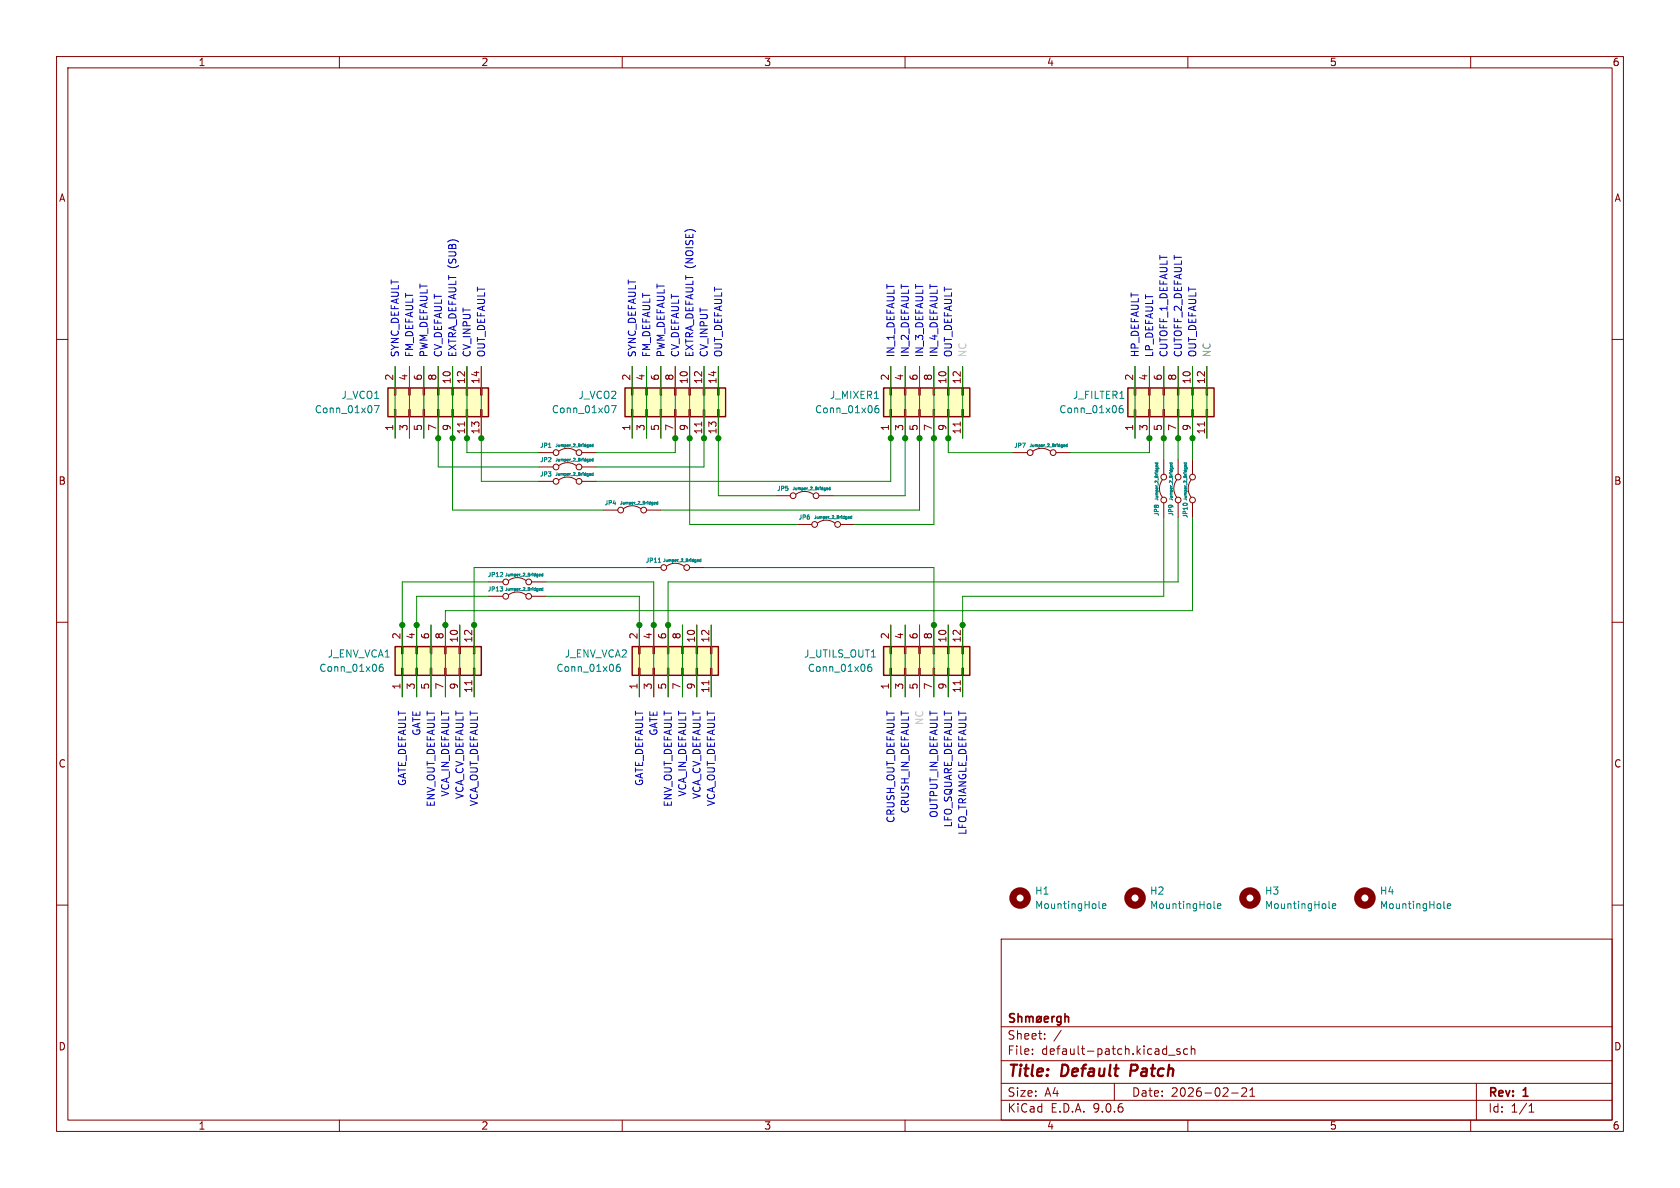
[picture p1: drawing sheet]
<svg xmlns="http://www.w3.org/2000/svg" width="297mm" height="210mm" viewBox="0 0 297 210" stroke-linecap="round" stroke-linejoin="round" font-family="sans-serif">
<defs><g id="words">
<g font-size="2.8" fill="#840000">
<text x="178" y="190.9">Title:</text>
<text x="187.7" y="190.9">Default</text>
<text x="200.6" y="190.9">Patch</text>
</g>
<g font-size="2.1" fill="#840000">
<text x="178" y="184">Sheet:</text>
<text x="178" y="186.7">File:</text>
<text x="184.1" y="186.7">default-patch.kicad_sch</text>
<text x="178" y="196.9">KiCad</text>
<text x="178" y="194.1">Size:</text>
<text x="184.7" y="194.1">A4</text>
<text x="185.7" y="196.9">E.D.A.</text>
<text x="193.3" y="196.9">9.0.6</text>
<text x="200" y="194.1">Date:</text>
<text x="207" y="194.1">2026-02-21</text>
<text x="263" y="194.3">Rev:</text>
<text x="263" y="196.9">Id:</text>
<text x="267.1" y="196.9">1/1</text>
<text x="269.4" y="194.3">1</text>
</g>
<g font-size="1.8" fill="#840000">
<text x="35" y="11.9">1</text>
<text x="85" y="11.9">2</text>
<text x="135" y="11.9">3</text>
<text x="185" y="11.9">4</text>
<text x="235" y="11.9">5</text>
<text x="285" y="11.9">6</text>
<text x="10.3" y="35.9">A</text>
<text x="285.3" y="35.9">A</text>
<text x="69.6" y="67.4" transform="rotate(-90 69.6 67.4)">2</text>
<text x="72.1" y="67.4" transform="rotate(-90 72.1 67.4)">4</text>
<text x="74.7" y="67.4" transform="rotate(-90 74.7 67.4)">6</text>
<text x="77.2" y="67.4" transform="rotate(-90 77.2 67.4)">8</text>
<text x="79.8" y="68" transform="rotate(-90 79.8 68)">10</text>
<text x="82.3" y="68" transform="rotate(-90 82.3 68)">12</text>
<text x="84.8" y="68" transform="rotate(-90 84.8 68)">14</text>
<text x="111.5" y="67.4" transform="rotate(-90 111.5 67.4)">2</text>
<text x="114" y="67.4" transform="rotate(-90 114 67.4)">4</text>
<text x="116.6" y="67.4" transform="rotate(-90 116.6 67.4)">6</text>
<text x="119.1" y="67.4" transform="rotate(-90 119.1 67.4)">8</text>
<text x="121.7" y="68" transform="rotate(-90 121.7 68)">10</text>
<text x="124.2" y="68" transform="rotate(-90 124.2 68)">12</text>
<text x="126.7" y="68" transform="rotate(-90 126.7 68)">14</text>
<text x="157.2" y="67.4" transform="rotate(-90 157.2 67.4)">2</text>
<text x="159.8" y="67.4" transform="rotate(-90 159.8 67.4)">4</text>
<text x="162.3" y="67.4" transform="rotate(-90 162.3 67.4)">6</text>
<text x="164.8" y="67.4" transform="rotate(-90 164.8 67.4)">8</text>
<text x="167.4" y="68" transform="rotate(-90 167.4 68)">10</text>
<text x="169.9" y="68" transform="rotate(-90 169.9 68)">12</text>
<text x="200.4" y="67.4" transform="rotate(-90 200.4 67.4)">2</text>
<text x="202.9" y="67.4" transform="rotate(-90 202.9 67.4)">4</text>
<text x="205.5" y="67.4" transform="rotate(-90 205.5 67.4)">6</text>
<text x="208" y="67.4" transform="rotate(-90 208 67.4)">8</text>
<text x="210.6" y="68" transform="rotate(-90 210.6 68)">10</text>
<text x="213.1" y="68" transform="rotate(-90 213.1 68)">12</text>
<text x="69.6" y="76.3" transform="rotate(-90 69.6 76.3)">1</text>
<text x="72.1" y="76.3" transform="rotate(-90 72.1 76.3)">3</text>
<text x="74.7" y="76.3" transform="rotate(-90 74.7 76.3)">5</text>
<text x="77.2" y="76.3" transform="rotate(-90 77.2 76.3)">7</text>
<text x="79.8" y="76.3" transform="rotate(-90 79.8 76.3)">9</text>
<text x="82.3" y="76.9" transform="rotate(-90 82.3 76.9)">11</text>
<text x="84.8" y="76.9" transform="rotate(-90 84.8 76.9)">13</text>
<text x="111.5" y="76.3" transform="rotate(-90 111.5 76.3)">1</text>
<text x="114" y="76.3" transform="rotate(-90 114 76.3)">3</text>
<text x="116.6" y="76.3" transform="rotate(-90 116.6 76.3)">5</text>
<text x="119.1" y="76.3" transform="rotate(-90 119.1 76.3)">7</text>
<text x="121.7" y="76.3" transform="rotate(-90 121.7 76.3)">9</text>
<text x="124.2" y="76.9" transform="rotate(-90 124.2 76.9)">11</text>
<text x="126.7" y="76.9" transform="rotate(-90 126.7 76.9)">13</text>
<text x="157.2" y="76.3" transform="rotate(-90 157.2 76.3)">1</text>
<text x="159.8" y="76.3" transform="rotate(-90 159.8 76.3)">3</text>
<text x="162.3" y="76.3" transform="rotate(-90 162.3 76.3)">5</text>
<text x="164.8" y="76.3" transform="rotate(-90 164.8 76.3)">7</text>
<text x="167.4" y="76.3" transform="rotate(-90 167.4 76.3)">9</text>
<text x="169.9" y="76.9" transform="rotate(-90 169.9 76.9)">11</text>
<text x="200.4" y="76.3" transform="rotate(-90 200.4 76.3)">1</text>
<text x="202.9" y="76.3" transform="rotate(-90 202.9 76.3)">3</text>
<text x="205.5" y="76.3" transform="rotate(-90 205.5 76.3)">5</text>
<text x="208" y="76.3" transform="rotate(-90 208 76.3)">7</text>
<text x="210.6" y="76.3" transform="rotate(-90 210.6 76.3)">9</text>
<text x="213.1" y="76.9" transform="rotate(-90 213.1 76.9)">11</text>
<text x="10.3" y="85.9">B</text>
<text x="285.3" y="85.9">B</text>
<text x="70.9" y="113.1" transform="rotate(-90 70.9 113.1)">2</text>
<text x="73.4" y="113.1" transform="rotate(-90 73.4 113.1)">4</text>
<text x="75.9" y="113.1" transform="rotate(-90 75.9 113.1)">6</text>
<text x="78.5" y="113.1" transform="rotate(-90 78.5 113.1)">8</text>
<text x="81" y="113.7" transform="rotate(-90 81 113.7)">10</text>
<text x="83.6" y="113.7" transform="rotate(-90 83.6 113.7)">12</text>
<text x="112.8" y="113.1" transform="rotate(-90 112.8 113.1)">2</text>
<text x="115.3" y="113.1" transform="rotate(-90 115.3 113.1)">4</text>
<text x="117.9" y="113.1" transform="rotate(-90 117.9 113.1)">6</text>
<text x="120.4" y="113.1" transform="rotate(-90 120.4 113.1)">8</text>
<text x="122.9" y="113.7" transform="rotate(-90 122.9 113.7)">10</text>
<text x="125.5" y="113.7" transform="rotate(-90 125.5 113.7)">12</text>
<text x="157.2" y="113.1" transform="rotate(-90 157.2 113.1)">2</text>
<text x="159.8" y="113.1" transform="rotate(-90 159.8 113.1)">4</text>
<text x="162.3" y="113.1" transform="rotate(-90 162.3 113.1)">6</text>
<text x="164.8" y="113.1" transform="rotate(-90 164.8 113.1)">8</text>
<text x="167.4" y="113.7" transform="rotate(-90 167.4 113.7)">10</text>
<text x="169.9" y="113.7" transform="rotate(-90 169.9 113.7)">12</text>
<text x="70.9" y="122" transform="rotate(-90 70.9 122)">1</text>
<text x="73.4" y="122" transform="rotate(-90 73.4 122)">3</text>
<text x="75.9" y="122" transform="rotate(-90 75.9 122)">5</text>
<text x="78.5" y="122" transform="rotate(-90 78.5 122)">7</text>
<text x="81" y="122" transform="rotate(-90 81 122)">9</text>
<text x="83.6" y="122.6" transform="rotate(-90 83.6 122.6)">11</text>
<text x="112.8" y="122" transform="rotate(-90 112.8 122)">1</text>
<text x="115.3" y="122" transform="rotate(-90 115.3 122)">3</text>
<text x="117.9" y="122" transform="rotate(-90 117.9 122)">5</text>
<text x="120.4" y="122" transform="rotate(-90 120.4 122)">7</text>
<text x="122.9" y="122" transform="rotate(-90 122.9 122)">9</text>
<text x="125.5" y="122.6" transform="rotate(-90 125.5 122.6)">11</text>
<text x="157.2" y="122" transform="rotate(-90 157.2 122)">1</text>
<text x="159.8" y="122" transform="rotate(-90 159.8 122)">3</text>
<text x="162.3" y="122" transform="rotate(-90 162.3 122)">5</text>
<text x="164.8" y="122" transform="rotate(-90 164.8 122)">7</text>
<text x="167.4" y="122" transform="rotate(-90 167.4 122)">9</text>
<text x="169.9" y="122.6" transform="rotate(-90 169.9 122.6)">11</text>
<text x="10.3" y="135.9">C</text>
<text x="285.3" y="135.9">C</text>
<text x="10.3" y="185.9">D</text>
<text x="285.3" y="185.9">D</text>
<text x="35" y="199.9">1</text>
<text x="85" y="199.9">2</text>
<text x="135" y="199.9">3</text>
<text x="185" y="199.9">4</text>
<text x="235" y="199.9">5</text>
<text x="285" y="199.9">6</text>
</g>
<g font-size="1.8" fill="#0000c2">
<text x="70.7" y="63.3" transform="rotate(-90 70.7 63.3)">SYNC_DEFAULT</text>
<text x="73.3" y="63.3" transform="rotate(-90 73.3 63.3)">FM_DEFAULT</text>
<text x="75.8" y="63.3" transform="rotate(-90 75.8 63.3)">PWM_DEFAULT</text>
<text x="78.3" y="63.3" transform="rotate(-90 78.3 63.3)">CV_DEFAULT</text>
<text x="80.9" y="63.3" transform="rotate(-90 80.9 63.3)">EXTRA_DEFAULT (SUB)</text>
<text x="83.4" y="63.3" transform="rotate(-90 83.4 63.3)">CV_INPUT</text>
<text x="86" y="63.3" transform="rotate(-90 86 63.3)">OUT_DEFAULT</text>
<text x="112.6" y="63.3" transform="rotate(-90 112.6 63.3)">SYNC_DEFAULT</text>
<text x="115.2" y="63.3" transform="rotate(-90 115.2 63.3)">FM_DEFAULT</text>
<text x="117.7" y="63.3" transform="rotate(-90 117.7 63.3)">PWM_DEFAULT</text>
<text x="120.2" y="63.3" transform="rotate(-90 120.2 63.3)">CV_DEFAULT</text>
<text x="122.8" y="63.3" transform="rotate(-90 122.8 63.3)">EXTRA_DEFAULT (NOISE)</text>
<text x="125.3" y="63.3" transform="rotate(-90 125.3 63.3)">CV_INPUT</text>
<text x="127.9" y="63.3" transform="rotate(-90 127.9 63.3)">OUT_DEFAULT</text>
<text x="158.3" y="63.3" transform="rotate(-90 158.3 63.3)">IN_1_DEFAULT</text>
<text x="160.9" y="63.3" transform="rotate(-90 160.9 63.3)">IN_2_DEFAULT</text>
<text x="163.4" y="63.3" transform="rotate(-90 163.4 63.3)">IN_3_DEFAULT</text>
<text x="166" y="63.3" transform="rotate(-90 166 63.3)">IN_4_DEFAULT</text>
<text x="168.5" y="63.3" transform="rotate(-90 168.5 63.3)">OUT_DEFAULT</text>
<text x="201.5" y="63.3" transform="rotate(-90 201.5 63.3)">HP_DEFAULT</text>
<text x="204.1" y="63.3" transform="rotate(-90 204.1 63.3)">LP_DEFAULT</text>
<text x="206.6" y="63.3" transform="rotate(-90 206.6 63.3)">CUTOFF_1_DEFAULT</text>
<text x="209.1" y="63.3" transform="rotate(-90 209.1 63.3)">CUTOFF_2_DEFAULT</text>
<text x="211.7" y="63.3" transform="rotate(-90 211.7 63.3)">OUT_DEFAULT</text>
<text x="74.5" y="130.2" transform="rotate(-90 74.5 130.2)">GATE</text>
<text x="116.4" y="130.2" transform="rotate(-90 116.4 130.2)">GATE</text>
<text x="72" y="139" transform="rotate(-90 72 139)">GATE_DEFAULT</text>
<text x="77.1" y="142.7" transform="rotate(-90 77.1 142.7)">ENV_OUT_DEFAULT</text>
<text x="79.6" y="140.9" transform="rotate(-90 79.6 140.9)">VCA_IN_DEFAULT</text>
<text x="82.1" y="141.3" transform="rotate(-90 82.1 141.3)">VCA_CV_DEFAULT</text>
<text x="84.7" y="142.6" transform="rotate(-90 84.7 142.6)">VCA_OUT_DEFAULT</text>
<text x="113.9" y="139" transform="rotate(-90 113.9 139)">GATE_DEFAULT</text>
<text x="119" y="142.7" transform="rotate(-90 119 142.7)">ENV_OUT_DEFAULT</text>
<text x="121.5" y="140.9" transform="rotate(-90 121.5 140.9)">VCA_IN_DEFAULT</text>
<text x="124.1" y="141.3" transform="rotate(-90 124.1 141.3)">VCA_CV_DEFAULT</text>
<text x="126.6" y="142.6" transform="rotate(-90 126.6 142.6)">VCA_OUT_DEFAULT</text>
<text x="160.9" y="143.9" transform="rotate(-90 160.9 143.9)">CRUSH_IN_DEFAULT</text>
<text x="158.3" y="145.6" transform="rotate(-90 158.3 145.6)">CRUSH_OUT_DEFAULT</text>
<text x="166" y="144.7" transform="rotate(-90 166 144.7)">OUTPUT_IN_DEFAULT</text>
<text x="168.5" y="146.4" transform="rotate(-90 168.5 146.4)">LFO_SQUARE_DEFAULT</text>
<text x="171" y="147.7" transform="rotate(-90 171 147.7)">LFO_TRIANGLE_DEFAULT</text>
</g>
<g font-size="1.8" fill="#c2c2c2">
<text x="171" y="63.3" transform="rotate(-90 171 63.3)">NC</text>
<text x="163.4" y="128.3" transform="rotate(-90 163.4 128.3)">NC</text>
</g>
<text font-size="1.8" fill="#848484" x="214.2" y="63.3" transform="rotate(-90 214.2 63.3)">NC</text>
<g font-size="1.8" fill="#008484">
<text x="60.3" y="70.7">J_VCO1</text>
<text x="102.2" y="70.7">J_VCO2</text>
<text x="146.6" y="70.7">J_MIXER1</text>
<text x="189.6" y="70.7">J_FILTER1</text>
<text x="55.5" y="73.3">Conn_01x07</text>
<text x="97.5" y="73.3">Conn_01x07</text>
<text x="144" y="73.3">Conn_01x06</text>
<text x="187.2" y="73.3">Conn_01x06</text>
<text x="56.4" y="119">Conn_01x06</text>
<text x="57.8" y="116.4">J_ENV_VCA1</text>
<text x="98.3" y="119">Conn_01x06</text>
<text x="99.7" y="116.4">J_ENV_VCA2</text>
<text x="142" y="116.4">J_UTILS_OUT1</text>
<text x="142.7" y="119">Conn_01x06</text>
<text x="182.9" y="158.3">H1</text>
<text x="182.9" y="160.9">MountingHole</text>
<text x="203.2" y="158.3">H2</text>
<text x="203.2" y="160.9">MountingHole</text>
<text x="223.5" y="158.3">H3</text>
<text x="223.5" y="160.9">MountingHole</text>
<text x="243.8" y="158.3">H4</text>
<text x="243.8" y="160.9">MountingHole</text>
</g>
<g font-size="1" fill="#008484">
<text x="95.3" y="79.3">JP1</text>
<text x="95.3" y="81.9">JP2</text>
<text x="179.2" y="79.3">JP7</text>
<text x="95.3" y="84.4">JP3</text>
<text x="106.8" y="89.5">JP4</text>
<text x="137.3" y="87">JP5</text>
<text x="141.1" y="92">JP6</text>
<text x="205.1" y="91.3" transform="rotate(-90 205.1 91.3)">JP8</text>
<text x="207.6" y="91.3" transform="rotate(-90 207.6 91.3)">JP9</text>
<text x="210.2" y="91.7" transform="rotate(-90 210.2 91.7)">JP10</text>
<text x="114" y="99.7">JP11</text>
<text x="86.1" y="104.7">JP13</text>
<text x="86.1" y="102.2">JP12</text>
</g>
<g font-size=".7" fill="#008484">
<text x="98.1" y="79.2">Jumper_2_Bridged</text>
<text x="98.1" y="81.7">Jumper_2_Bridged</text>
<text x="181.9" y="79.2">Jumper_2_Bridged</text>
<text x="98.1" y="84.3">Jumper_2_Bridged</text>
<text x="109.5" y="89.3">Jumper_2_Bridged</text>
<text x="140" y="86.8">Jumper_2_Bridged</text>
<text x="204.9" y="88.6" transform="rotate(-90 204.9 88.6)">Jumper_2_Bridged</text>
<text x="207.4" y="88.6" transform="rotate(-90 207.4 88.6)">Jumper_2_Bridged</text>
<text x="210" y="88.6" transform="rotate(-90 210 88.6)">Jumper_2_Bridged</text>
<text x="143.8" y="91.9">Jumper_2_Bridged</text>
<text x="117.1" y="99.5">Jumper_2_Bridged</text>
<text x="89.2" y="104.6">Jumper_2_Bridged</text>
<text x="89.2" y="102">Jumper_2_Bridged</text>
</g>
</g></defs>
<g fill="none" stroke="#840000" stroke-width=".18">
<path d="M10 10h277v190h-277zM12 12h273v186h-273zM60 10v2M110 10v2M160 10v2M210 10v2M260 10v2M10 60h2M285 60h2M141 92.7h2.5M144.5 92.5a2.54 2.54 0 0 1 3.1 0M148.6 92.7h2.5"/>
<path d="M10 110h2M285 110h2M10 160h2M177 166h108v32h-108zM285 160h2M60 198v2M110 198v2M160 198v2M177 194.5h108M177 191.5h108M177 187.5h108M177 181.5h108"/>
<path d="M182.5 186.3v.1M182.5 185.5v.1M184.7 183.6v.1M184.7 182.8v.1M187.6 182.1l-1.3 2M197 191.5v3M206.6 186.5h1.1M208.6 185.5l-.4-.1-.2 .2 .1 .2 .5 .2v.3h-.6M210 185.5l-.5-.1-.3 .3v.4l.2 .2h.6M210 198v2M210.6 185.5l.2-.1 .4 .1v.9M210.6 184.9v1.5"/>
<path d="M217.7 193.2h1.2M219.5 192.4l.6-.1 .2 .1 .1 .3-.9 1.1h.9M221 193.8h.8M221 192.7l.4-.4v1.5M260 198v2M261 191.5v6.5M270.3 196.6h.9M270.3 195.5l.4-.4v1.5"/>
<circle cx="144" cy="92.7" r=".51"/>
<circle cx="148.1" cy="92.7" r=".51"/>
</g>
<path d="M200 188.2l-.2 2" fill="none" stroke="#840000" stroke-width=".4"/>
<g fill="none" stroke="#840000" stroke-width=".3">
<path d="M179.3 179.3l-.5-.1-.2 .1v.5l.6 .2 .1 .4-.2 .3-.6-.1M180 179.8l.2-.1 .4 .1v.9M180 179.2v1.5M181.3 179.8l.5-.1 .2 .2M181.3 179.7v1M182 179.9l.2-.2 .4 .1v.9M182 179.9v.8M183.4 179.8l.4-.1 .3 .3v.4l-.3 .3-.4-.1-.1-.2v-.4zM184.1 179.7l-.9 1M186 179.7v1M186.4 179.7l-.3 .1-.1 .2M187.6 179.8l-.5-.1-.3 .3v.4l.2 .2h.6"/>
<path d="M187.6 179.7v1.2l-.3 .3-.4-.1M188.3 179.8l.2-.1 .3 .1 .1 .9M188.3 179.2v1.5M184.6 180.2l.7-.2v-.2l-.5-.1-.2 .2 .1 .7h.6"/>
</g>
<path d="M149.9 91.5h.3l-.1-.1h-.2v.2h.2M150.6 91.4h-.3l.1 .2h.2M150.6 91.2v.5" fill="none" stroke="#008484" stroke-width=".18"/>
<path d="M69.8 114.3h15.3v5.1h-15.3z" fill="#ffffc2"/>
<path d="M69.8 114.3h15.3v5.1h-15.3z" fill="none" stroke="#840000" stroke-width=".25"/>
<g fill="none" stroke="#840000" stroke-width=".18">
<path d="M71 118.1h.2v1.3h-.2zM71 114.3h.2v1.3h-.2zM71.1 110.5v3.8M71.1 119.4v3.8M73.5 118.1h.3v1.3h-.3zM73.5 114.3h.3v1.3h-.3zM73.7 110.5v3.8M73.7 119.4v3.8M76.1 118.1h.2v1.3h-.2zM76.1 114.3h.2v1.3h-.2zM76.2 110.5v3.8M76.2 119.4v3.8"/>
<path d="M78.6 118.1h.3v1.3h-.3zM78.6 114.3h.3v1.3h-.3zM78.7 110.5v3.8M78.7 119.4v3.8M81.2 118.1h.2v1.3h-.2zM81.2 114.3h.2v1.3h-.2zM81.3 110.5v3.8M81.3 119.4v3.8M83.7 118.1h.2v1.3h-.2zM83.7 114.3h.2v1.3h-.2zM83.8 110.5v3.8M83.8 119.4v3.8"/>
<path d="M86.4 105.4h2.5M89.9 105.2a2.54 2.54 0 0 1 3.1 0M94 105.4h2.5M83.4 120.3v.7"/>
<circle cx="89.4" cy="105.4" r=".51"/>
<circle cx="93.5" cy="105.4" r=".51"/>
</g>
<path d="M67.6 117.4l-.3 .1a.86 .86 0 0 0 0 1.2l.4-.1 .1-.5-.3-.2h-.2l-.3 .2M88.4 103.7h.5l-.3 .3M88.8 104.1v.3M95.3 104.2h.2v-.1h-.2v.2h.2M96 103.9v.4h-.2v-.2h.2" fill="none" stroke="#008484" stroke-width=".18"/>
<path d="M111.8 114.3h15.2v5.1h-15.2z" fill="#ffffc2"/>
<path d="M111.8 114.3h15.2v5.1h-15.2z" fill="none" stroke="#840000" stroke-width=".25"/>
<g fill="none" stroke="#840000" stroke-width=".18">
<path d="M205.5 84.8a2.54 2.54 0 0 0 0 3.1M205.7 81.3v2.5M205.7 88.9v2.5M208 84.8a2.54 2.54 0 0 0 0 3.1M208.3 81.3v2.5M208.3 88.9v2.5M86.4 102.9h2.5M89.9 102.6a2.54 2.54 0 0 1 3.1 0M94 102.9h2.5M112.9 118.1h.3v1.3h-.3zM112.9 114.3h.3v1.3h-.3zM113 110.5v3.8"/>
<path d="M113 119.4v3.8M115.4 118.1h.3v1.3h-.3zM115.4 114.3h.3v1.3h-.3zM115.6 110.5v3.8M115.6 119.4v3.8M118 118.1h.2v1.3h-.2zM118 114.3h.2v1.3h-.2zM118.1 110.5v3.8M118.1 119.4v3.8M120.5 118.1h.3v1.3h-.3zM120.5 114.3h.3v1.3h-.3zM120.6 110.5v3.8"/>
<path d="M120.6 119.4v3.8M123.1 118.1h.2v1.3h-.2zM123.1 114.3h.2v1.3h-.2zM123.2 110.5v3.8M123.2 119.4v3.8M125.6 118.1h.3v1.3h-.3zM125.6 114.3h.3v1.3h-.3zM125.7 110.5v3.8M125.7 119.4v3.8M125.3 120.3v.7"/>
<circle cx="205.7" cy="88.4" r=".51"/>
<circle cx="205.7" cy="84.3" r=".51"/>
<circle cx="208.3" cy="88.4" r=".51"/>
<circle cx="208.3" cy="84.3" r=".51"/>
<circle cx="89.4" cy="102.9" r=".51"/>
<circle cx="93.5" cy="102.9" r=".51"/>
</g>
<g fill="none" stroke="#008484" stroke-width=".18">
<path d="M204.2 81.8h.5v.2h-.3v-.2M204.7 82.3l-.1 .2h-.2v-.2h.1v.2M206.7 81.8h.5M206.9 81.8v.2M206.9 82h.1M206.9 82h.3M207.2 82.3v.2h-.3v-.2h.1l.1 .2M207.2 81.8v.2M207.2 82h.1M88.8 101.2v.3l-.4 .4h.5M95.3 101.7l.2-.1v-.1l-.2 .1v.2h.2M95.8 101.8h.1"/>
<path d="M95.8 101.5v.3M95.8 101.8h.2M95.8 101.5h.2M95.8 101.5h.1M96 101.3v.5M109.6 117.4l-.4 .1a.86 .86 0 0 0 0 1.2l.4-.1 .1-.5-.3-.2h-.2l-.3 .2"/>
</g>
<path d="M110.5 68.6h17.8v5.1h-17.8z" fill="#ffffc2"/>
<path d="M110.5 68.6h17.8v5.1h-17.8z" fill="none" stroke="#840000" stroke-width=".25"/>
<g fill="none" stroke="#840000" stroke-width=".18">
<path d="M111.6 72.4h.3v1.3h-.3zM111.6 68.6h.3v1.3h-.3zM111.8 64.8v3.8M111.8 73.7v3.8M114.2 72.4h.2v1.3h-.2zM114.2 68.6h.2v1.3h-.2zM114.3 64.8v3.8M114.3 73.7v3.8M116.7 72.4h.3v1.3h-.3zM116.7 68.6h.3v1.3h-.3zM116.8 64.8v3.8M116.8 73.7v3.8"/>
<path d="M119.3 72.4h.2v1.3h-.2zM119.3 68.6h.2v1.3h-.2zM119.4 64.8v3.8M119.4 73.7v3.8M121.8 72.4h.2v1.3h-.2zM121.8 68.6h.2v1.3h-.2zM121.9 64.8v3.8M121.9 73.7v3.8M124 74.6v.7M124.3 72.4h.3v1.3h-.3zM124.3 68.6h.3v1.3h-.3zM124.5 64.8v3.8"/>
<path d="M124.5 73.7v3.8M126.9 72.4h.2v1.3h-.2zM126.9 68.6h.2v1.3h-.2zM127 64.8v3.8M127 73.7v3.8M210.6 84.8a2.54 2.54 0 0 0 0 3.1M210.8 81.3v2.5M210.8 88.9v2.5"/>
<circle cx="210.8" cy="88.4" r=".51"/>
<circle cx="210.8" cy="84.3" r=".51"/>
</g>
<path d="M108.1 71.7h.8l-.5 1.3M209.2 89h.6M209.3 81.8h.5v.2h-.3v-.2M209.8 82.3l-.1 .2h-.2v-.2h.1v.2M194.3 160.4l.2 .2M194.9 160.2l.6-.1-.1-.3h-.3l-.2 .1 .1 .6h.4M214.6 160.4l.2 .2M215.2 160.2l.6-.1v-.3h-.4l-.2 .1 .1 .6h.5M234.9 160.4l.2 .2M235.5 160.2l.6-.1v-.3h-.4l-.2 .1 .1 .6h.5M255.3 160.4l.1 .2M255.9 160.2l.6-.1-.1-.3h-.4l-.1 .1v.6h.5" fill="none" stroke="#008484" stroke-width=".18"/>
<g fill="none" stroke="#840000" stroke-width="1.3">
<circle cx="180.3" cy="158.7" r="1.27"/>
<circle cx="200.7" cy="158.7" r="1.27"/>
<circle cx="221" cy="158.7" r="1.27"/>
<circle cx="241.3" cy="158.7" r="1.27"/>
</g>
<path d="M156.2 68.6h15.2v5.1h-15.2z" fill="#ffffc2"/>
<path d="M156.2 68.6h15.2v5.1h-15.2z" fill="none" stroke="#840000" stroke-width=".25"/>
<g fill="none" stroke="#840000" stroke-width=".18">
<path d="M157.4 72.4h.2v1.3h-.2zM157.4 68.6h.2v1.3h-.2zM157.5 64.8v3.8M157.5 73.7v3.8M159.9 72.4h.2v1.3h-.2zM159.9 68.6h.2v1.3h-.2zM160 64.8v3.8M160 73.7v3.8M162.4 72.4h.3v1.3h-.3zM162.4 68.6h.3v1.3h-.3zM162.6 64.8v3.8M162.6 73.7v3.8"/>
<path d="M165 72.4h.2v1.3h-.2zM165 68.6h.2v1.3h-.2zM165.1 64.8v3.8M165.1 73.7v3.8M167.5 72.4h.3v1.3h-.3zM167.5 68.6h.3v1.3h-.3zM167.6 64.8v3.8M167.6 73.7v3.8M169.8 74.6v.7M170.1 72.4h.2v1.3h-.2zM170.1 68.6h.2v1.3h-.2zM170.2 64.8v3.8"/>
<path d="M170.2 73.7v3.8M106.7 90.2h2.5M110.2 89.9a2.54 2.54 0 0 1 3.1 0M114.3 90.2h2.5M137.2 87.6h2.5M140.7 87.4a2.54 2.54 0 0 1 3.1 0M144.8 87.6h2.5"/>
<circle cx="109.7" cy="90.2" r=".51"/>
<circle cx="113.8" cy="90.2" r=".51"/>
<circle cx="140.2" cy="87.6" r=".51"/>
<circle cx="144.3" cy="87.6" r=".51"/>
</g>
<path d="M155.3 71.7l-.4 .1a.86 .86 0 0 0 0 1.2l.4-.2 .1-.4-.2-.2h-.3l-.2 .2M115.6 89l.3-.1-.1-.1-.2 .1v.2h.2M116.3 88.8l-.2 .1v.2h.2M116.3 88.6v.5M146.1 86.4h.2v-.1h-.2v.3h.2M146.8 86.1v.5h-.2v-.3h.2" fill="none" stroke="#008484" stroke-width=".18"/>
<path d="M199.4 68.6h15.2v5.1h-15.2z" fill="#ffffc2"/>
<path d="M199.4 68.6h15.2v5.1h-15.2z" fill="none" stroke="#840000" stroke-width=".25"/>
<g fill="none" stroke="#840000" stroke-width=".18">
<path d="M182.6 79.8a2.54 2.54 0 0 1 3.1 0M200.5 72.4h.3v1.3h-.3zM200.5 68.6h.3v1.3h-.3zM200.7 64.8v3.8M200.7 73.7v3.8M203.1 72.4h.2v1.3h-.2zM203.1 68.6h.2v1.3h-.2zM203.2 64.8v3.8M203.2 73.7v3.8M205.6 72.4h.3v1.3h-.3zM205.6 68.6h.3v1.3h-.3zM205.7 64.8v3.8"/>
<path d="M205.7 73.7v3.8M208.2 72.4h.2v1.3h-.2zM208.2 68.6h.2v1.3h-.2zM208.3 64.8v3.8M208.3 73.7v3.8M210.7 72.4h.2v1.3h-.2zM210.7 68.6h.2v1.3h-.2zM210.8 64.8v3.8M210.8 73.7v3.8M212.9 74.6v.7M213.2 72.4h.3v1.3h-.3zM213.2 68.6h.3v1.3h-.3z"/>
<path d="M213.4 64.8v3.8M213.4 73.7v3.8M179.1 80h2.5M186.7 80h2.5"/>
<circle cx="182.1" cy="80" r=".51"/>
<circle cx="186.2" cy="80" r=".51"/>
</g>
<path d="M188 78.8h.3l-.1-.1h-.2v.2h.2M188.7 78.7h-.3l.1 .2h.2M188.7 78.5v.5M198.5 71.7l-.4 .1a.86 .86 0 0 0 0 1.2l.4-.2 .1-.4-.3-.2h-.3l-.2 .2" fill="none" stroke="#008484" stroke-width=".18"/>
<path d="M156.2 114.3h15.2v5.1h-15.2z" fill="#ffffc2"/>
<path d="M156.2 114.3h15.2v5.1h-15.2z" fill="none" stroke="#840000" stroke-width=".25"/>
<g fill="none" stroke="#840000" stroke-width=".18">
<path d="M157.4 118.1h.2v1.3h-.2zM157.4 114.3h.2v1.3h-.2zM157.5 110.5v3.8M157.5 119.4v3.8M159.9 118.1h.2v1.3h-.2zM159.9 114.3h.2v1.3h-.2zM160 110.5v3.8M160 119.4v3.8M162.4 118.1h.3v1.3h-.3zM162.4 114.3h.3v1.3h-.3zM162.6 110.5v3.8M162.6 119.4v3.8"/>
<path d="M165 118.1h.2v1.3h-.2zM165 114.3h.2v1.3h-.2zM165.1 110.5v3.8M165.1 119.4v3.8M167.5 118.1h.3v1.3h-.3zM167.5 114.3h.3v1.3h-.3zM167.6 110.5v3.8M167.6 119.4v3.8M170.1 118.1h.2v1.3h-.2zM170.1 114.3h.2v1.3h-.2zM170.2 110.5v3.8M170.2 119.4v3.8"/>
<path d="M169.8 120.3v.7"/>
</g>
<path d="M154 117.4l-.4 .1a.86 .86 0 0 0 0 1.2l.5-.1v-.5l-.2-.2h-.3l-.2 .2" fill="none" stroke="#008484" stroke-width=".18"/>
<path d="M68.6 68.6h17.8v5.1h-17.8z" fill="#ffffc2"/>
<path d="M68.6 68.6h17.8v5.1h-17.8z" fill="none" stroke="#840000" stroke-width=".25"/>
<g fill="none" stroke="#840000" stroke-width=".18">
<path d="M69.7 72.4h.3v1.3h-.3zM69.7 68.6h.3v1.3h-.3zM69.8 64.8v3.8M69.8 73.7v3.8M72.3 72.4h.2v1.3h-.2zM72.3 68.6h.2v1.3h-.2zM72.4 64.8v3.8M72.4 73.7v3.8M74.8 72.4h.3v1.3h-.3zM74.8 68.6h.3v1.3h-.3zM74.9 64.8v3.8M74.9 73.7v3.8"/>
<path d="M77.3 72.4h.3v1.3h-.3zM77.3 68.6h.3v1.3h-.3zM77.5 64.8v3.8M77.5 73.7v3.8M79.9 72.4h.2v1.3h-.2zM79.9 68.6h.2v1.3h-.2zM80 64.8v3.8M80 73.7v3.8M82.1 74.6v.7M82.4 72.4h.3v1.3h-.3zM82.4 68.6h.3v1.3h-.3zM82.5 64.8v3.8"/>
<path d="M82.5 73.7v3.8M85 72.4h.2v1.3h-.2zM85 68.6h.2v1.3h-.2zM85.1 64.8v3.8M85.1 73.7v3.8M98.8 79.8a2.54 2.54 0 0 1 3.1 0M95.2 85.1h2.6M95.2 80h2.6M95.2 82.6h2.6M98.8 84.8a2.54 2.54 0 0 1 3.1 0M98.8 82.3a2.54 2.54 0 0 1 3.1 0M102.9 85.1h2.5"/>
<path d="M102.9 80h2.5M102.9 82.6h2.5M114.3 100.3h2.5M117.9 100.1a2.54 2.54 0 0 1 3 0M121.9 100.3h2.6"/>
<circle cx="98.3" cy="80" r=".51"/>
<circle cx="98.3" cy="82.6" r=".51"/>
<circle cx="98.3" cy="85.1" r=".51"/>
<circle cx="102.4" cy="85.1" r=".51"/>
<circle cx="102.4" cy="82.6" r=".51"/>
<circle cx="102.4" cy="80" r=".51"/>
<circle cx="117.3" cy="100.3" r=".51"/>
<circle cx="121.4" cy="100.3" r=".51"/>
</g>
<g fill="none" stroke="#008484" stroke-width=".18">
<path d="M66.2 71.7h.8l-.5 1.3M97 79.1h.4M104.2 78.8h.2v-.1h-.2v.2h.2M104.6 78.7v.2M104.6 78.9h.1M104.7 78.9h.2M104.7 78.7h.2M104.7 78.7h-.1M104.9 78.5v.5M104.2 83.9l.2-.1v-.1l-.2 .1v.2h.2M104.2 81.3h.2v-.1h-.2v.3h.2M104.6 84h.1"/>
<path d="M104.6 83.8v.2M104.7 84h.2M104.7 83.7h.2M104.7 83.7l-.1 .1M104.9 81v.5h-.2l-.1-.3h.3M104.9 83.5v.5M116.4 99.4h.4M116.5 98.8l.1-.2v.8M123.2 99.1h.3v-.1h-.3l.1 .3h.2M123.9 98.8v.5h-.2v-.3h.2"/>
</g>
<g fill="none" stroke="#008400" stroke-width=".18">
<path d="M69.8 64.8v12.7M72.4 64.8v12.7M74.9 64.8v12.7M77.5 64.8v17.8h17.7M80 64.8v25.4h26.7M82.5 64.8v15.2h12.7M85.1 64.8v20.3h10.1M111.8 64.8v12.7M114.3 64.8v12.7M116.8 64.8v12.7M119.4 64.8v15.2h-14M121.9 64.8v27.9h19.1"/>
<path d="M124.5 64.8v17.8h-19.1M127 64.8v22.8h10.2M157.5 64.8v20.3h-52.1M160 64.8v22.8h-12.7M162.6 64.8v25.4h-45.8M165.1 64.8v27.9h-14M167.6 64.8v15.2h11.5M170.2 64.8v12.7M200.7 64.8v12.7M203.2 64.8v15.2h-14M205.7 64.8v16.5M208.3 64.8v16.5"/>
<path d="M210.8 64.8v16.5M213.4 64.8v12.7M205.7 91.4v14h-35.5v17.8M208.3 91.4v11.5h-90.2v20.3M210.8 91.4v16.6h-132.1v15.2M76.2 110.5v12.7M81.3 110.5v12.7M86.4 105.4h-12.7v17.8M86.4 102.9h-15.3v20.3M96.5 105.4h16.5v17.8M96.5 102.9h19.1v20.3M114.3 100.3h-30.5v22.9"/>
<path d="M120.6 110.5v12.7M123.2 110.5v12.7M124.5 100.3h40.6v22.9M125.7 110.5v12.7M157.5 110.5v12.7M160 110.5v12.7M162.6 110.5v12.7M167.6 110.5v12.7"/>
</g>
<g fill="#008400" stroke="#008400" stroke-width=".18">
<circle cx="82.5" cy="77.5" r=".46"/>
<circle cx="77.5" cy="77.5" r=".46"/>
<circle cx="85.1" cy="77.5" r=".46"/>
<circle cx="80" cy="77.5" r=".46"/>
<circle cx="115.6" cy="110.5" r=".46"/>
<circle cx="118.1" cy="110.5" r=".46"/>
<circle cx="113" cy="110.5" r=".46"/>
<circle cx="205.7" cy="77.5" r=".46"/>
<circle cx="203.2" cy="77.5" r=".46"/>
<circle cx="160" cy="77.5" r=".46"/>
<circle cx="167.6" cy="77.5" r=".46"/>
<circle cx="162.6" cy="77.5" r=".46"/>
<circle cx="165.1" cy="77.5" r=".46"/>
<circle cx="210.8" cy="77.5" r=".46"/>
<circle cx="208.3" cy="77.5" r=".46"/>
<circle cx="127" cy="77.5" r=".46"/>
<circle cx="124.5" cy="77.5" r=".46"/>
<circle cx="119.4" cy="77.5" r=".46"/>
<circle cx="121.9" cy="77.5" r=".46"/>
<circle cx="157.5" cy="77.5" r=".46"/>
<circle cx="170.2" cy="110.5" r=".46"/>
<circle cx="165.1" cy="110.5" r=".46"/>
<circle cx="73.7" cy="110.5" r=".46"/>
<circle cx="78.7" cy="110.5" r=".46"/>
<circle cx="71.1" cy="110.5" r=".46"/>
<circle cx="83.8" cy="110.5" r=".46"/>
</g>
<use href="#words"/>
</svg>
